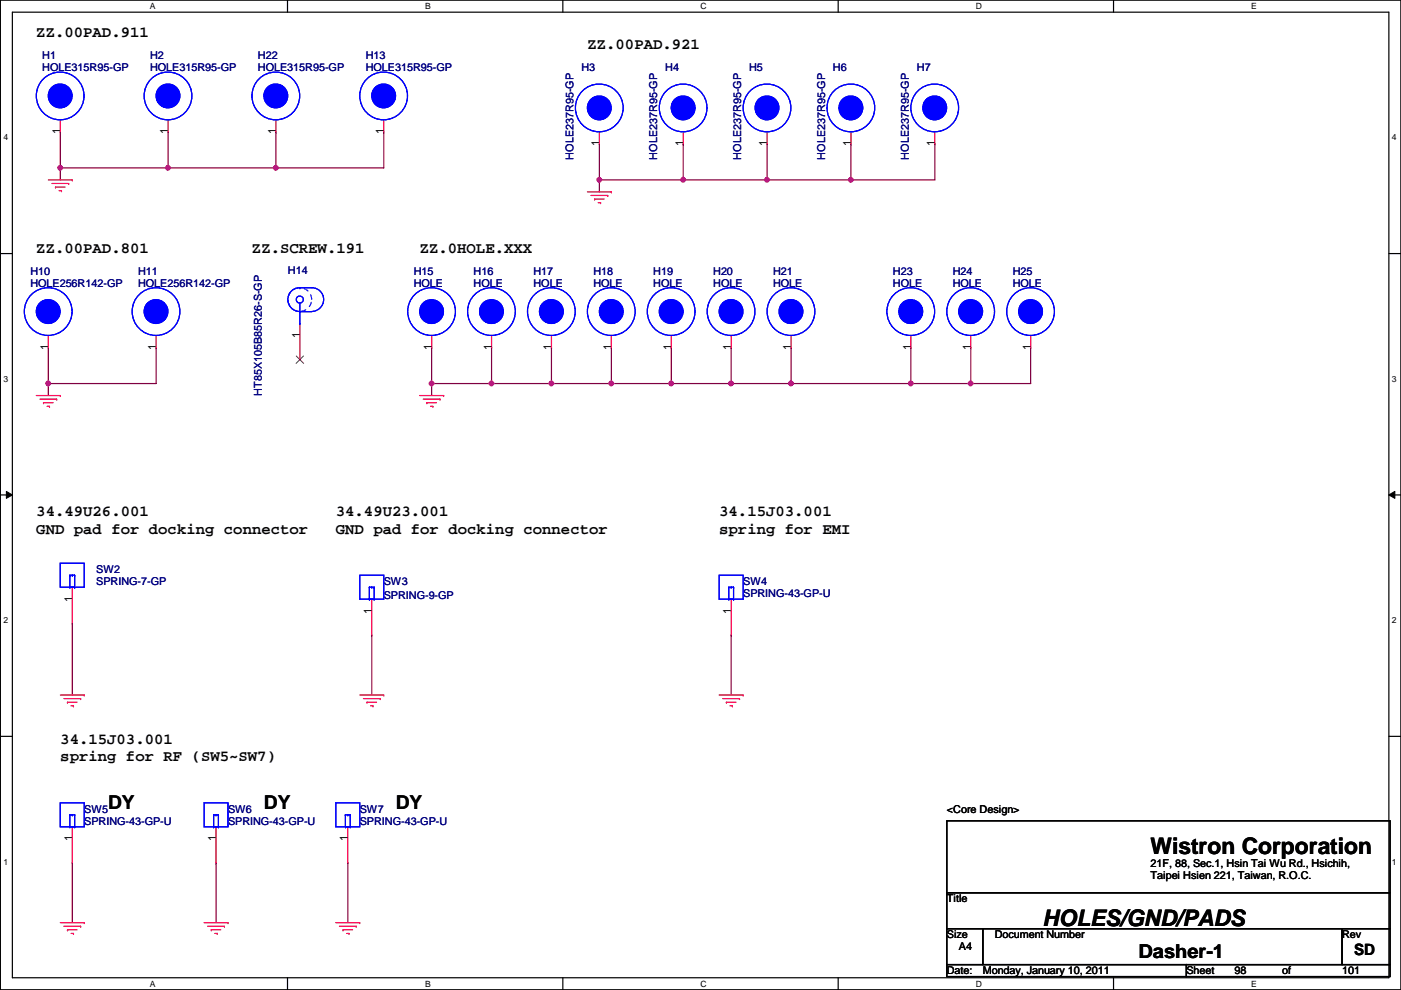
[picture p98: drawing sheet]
<svg xmlns="http://www.w3.org/2000/svg" width="297mm" height="210mm" viewBox="0 0 297 210" stroke-linecap="round" stroke-linejoin="round" font-family="sans-serif">
<defs><g id="words">
<g font-size="4.8">
<text x="243.9" y="181.1">Wistron Corporation</text>
<text x="221.1" y="196.3">HOLES/GND/PADS</text>
</g>
<g font-size="4.1">
<text x="22.9" y="171.4">DY</text>
<text x="56" y="171.4">DY</text>
<text x="83.9" y="171.4">DY</text>
<text x="241.4" y="203.2">Dasher-1</text>
</g>
<g font-size="3.3">
<text x="7.7" y="7.8">ZZ.00PAD.911</text>
<text x="124.5" y="10.4">ZZ.00PAD.921</text>
<text x="7.7" y="53.6">ZZ.00PAD.801</text>
<text x="53.4" y="53.6">ZZ.SCREW.191</text>
<text x="89" y="53.6">ZZ.0HOLE.XXX</text>
<text x="7.7" y="109.4">34.49U26.001</text>
<text x="7.7" y="113.1">GND pad for docking connector</text>
<text x="71.2" y="109.4">34.49U23.001</text>
<text x="71.2" y="113.1">GND pad for docking connector</text>
<text x="152.5" y="109.4">34.15J03.001</text>
<text x="152.5" y="113.1">spring for EMI</text>
<text x="12.8" y="157.7">34.15J03.001</text>
<text x="12.8" y="161.4">spring for RF (SW5~SW7)</text>
<text x="287.1" y="202.5">SD</text>
</g>
<g font-size="2.3" fill="#000080">
<text x="9" y="12.5">H1</text>
<text x="9" y="15.1">HOLE315R95-GP</text>
<text x="31.8" y="12.5">H2</text>
<text x="31.8" y="15.1">HOLE315R95-GP</text>
<text x="54.7" y="12.5">H22</text>
<text x="54.7" y="15.1">HOLE315R95-GP</text>
<text x="77.6" y="12.5">H13</text>
<text x="77.6" y="15.1">HOLE315R95-GP</text>
<text x="123.3" y="15.1">H3</text>
<text x="141.1" y="15.1">H4</text>
<text x="158.8" y="15.1">H5</text>
<text x="176.6" y="15.1">H6</text>
<text x="194.4" y="15.1">H7</text>
<text x="121.6" y="33.8" transform="rotate(-90 121.6 33.8)">HOLE237R95-GP</text>
<text x="139.4" y="33.8" transform="rotate(-90 139.4 33.8)">HOLE237R95-GP</text>
<text x="157.1" y="33.8" transform="rotate(-90 157.1 33.8)">HOLE237R95-GP</text>
<text x="174.9" y="33.8" transform="rotate(-90 174.9 33.8)">HOLE237R95-GP</text>
<text x="192.7" y="33.8" transform="rotate(-90 192.7 33.8)">HOLE237R95-GP</text>
<text x="6.4" y="58.3">H10</text>
<text x="29.3" y="58.3">H11</text>
<text x="61" y="58">H14</text>
<text x="87.7" y="58.3">H15</text>
<text x="100.4" y="58.3">H16</text>
<text x="113.1" y="58.3">H17</text>
<text x="125.8" y="58.3">H18</text>
<text x="138.5" y="58.3">H19</text>
<text x="151.2" y="58.3">H20</text>
<text x="163.9" y="58.3">H21</text>
<text x="189.3" y="58.3">H23</text>
<text x="202" y="58.3">H24</text>
<text x="214.7" y="58.3">H25</text>
<text x="6.4" y="60.8">HOLE256R142-GP</text>
<text x="29.3" y="60.8">HOLE256R142-GP</text>
<text x="87.7" y="60.8">HOLE</text>
<text x="100.4" y="60.8">HOLE</text>
<text x="113.1" y="60.8">HOLE</text>
<text x="125.8" y="60.8">HOLE</text>
<text x="138.5" y="60.8">HOLE</text>
<text x="151.2" y="60.8">HOLE</text>
<text x="163.9" y="60.8">HOLE</text>
<text x="189.3" y="60.8">HOLE</text>
<text x="202" y="60.8">HOLE</text>
<text x="214.7" y="60.8">HOLE</text>
<text x="55.5" y="83.9" transform="rotate(-90 55.5 83.9)">HT85X105B85R26-S-GP</text>
<text x="20.4" y="121.5">SW2</text>
<text x="20.4" y="124">SPRING-7-GP</text>
<text x="81.4" y="124">SW3</text>
<text x="157.6" y="124">SW4</text>
<text x="81.4" y="127.1">SPRING-9-GP</text>
<text x="157.6" y="126.6">SPRING-43-GP-U</text>
<text x="17.9" y="172.3">SW5</text>
<text x="48.3" y="172.3">SW6</text>
<text x="76.3" y="172.3">SW7</text>
<text x="17.9" y="174.8">SPRING-43-GP-U</text>
<text x="48.3" y="174.8">SPRING-43-GP-U</text>
<text x="76.3" y="174.8">SPRING-43-GP-U</text>
</g>
<g font-size="2.3">
<text x="12.7" y="28.5" transform="rotate(-90 12.7 28.5)">1</text>
<text x="35.6" y="28.5" transform="rotate(-90 35.6 28.5)">1</text>
<text x="58.5" y="28.5" transform="rotate(-90 58.5 28.5)">1</text>
<text x="81.3" y="28.5" transform="rotate(-90 81.3 28.5)">1</text>
<text x="127" y="31" transform="rotate(-90 127 31)">1</text>
<text x="144.8" y="31" transform="rotate(-90 144.8 31)">1</text>
<text x="162.6" y="31" transform="rotate(-90 162.6 31)">1</text>
<text x="180.4" y="31" transform="rotate(-90 180.4 31)">1</text>
<text x="198.2" y="31" transform="rotate(-90 198.2 31)">1</text>
<text x="63.5" y="71.7" transform="rotate(-90 63.5 71.7)">1</text>
<text x="10.2" y="74.2" transform="rotate(-90 10.2 74.2)">1</text>
<text x="33.1" y="74.2" transform="rotate(-90 33.1 74.2)">1</text>
<text x="91.5" y="74.2" transform="rotate(-90 91.5 74.2)">1</text>
<text x="104.2" y="74.2" transform="rotate(-90 104.2 74.2)">1</text>
<text x="116.9" y="74.2" transform="rotate(-90 116.9 74.2)">1</text>
<text x="129.6" y="74.2" transform="rotate(-90 129.6 74.2)">1</text>
<text x="142.3" y="74.2" transform="rotate(-90 142.3 74.2)">1</text>
<text x="155" y="74.2" transform="rotate(-90 155 74.2)">1</text>
<text x="167.7" y="74.2" transform="rotate(-90 167.7 74.2)">1</text>
<text x="193.1" y="74.2" transform="rotate(-90 193.1 74.2)">1</text>
<text x="205.8" y="74.2" transform="rotate(-90 205.8 74.2)">1</text>
<text x="218.5" y="74.2" transform="rotate(-90 218.5 74.2)">1</text>
<text x="15.3" y="127.6" transform="rotate(-90 15.3 127.6)">1</text>
<text x="78.8" y="130.1" transform="rotate(-90 78.8 130.1)">1</text>
<text x="155" y="130.1" transform="rotate(-90 155 130.1)">1</text>
<text x="200.7" y="172.3">&lt;Core Design&gt;</text>
<text x="15.3" y="178.4" transform="rotate(-90 15.3 178.4)">1</text>
<text x="45.8" y="178.4" transform="rotate(-90 45.8 178.4)">1</text>
<text x="73.7" y="178.4" transform="rotate(-90 73.7 178.4)">1</text>
<text x="243.9" y="183.7">21F, 88, Sec.1, Hsin Tai Wu Rd., Hsichih,</text>
<text x="200.7" y="191.3">Title</text>
<text x="243.9" y="186.4">Taipei Hsien 221, Taiwan, R.O.C.</text>
<text x="200.7" y="199">Size</text>
<text x="203.3" y="201.5">A4</text>
<text x="210.9" y="199">Document Number</text>
<text x="284.6" y="199">Rev</text>
<text x="200.7" y="206.6">Date:</text>
<text x="208.4" y="206.6">Monday, January 10, 2011</text>
<text x="251.5" y="206.6">Sheet</text>
<text x="261.7" y="206.6">98</text>
<text x="271.9" y="206.6">of</text>
<text x="284.6" y="206.6">101</text>
</g>
<g font-size="1.8">
<text x="31.8" y="1.9">A</text>
<text x="90.1" y="1.9">B</text>
<text x="148.5" y="1.9">C</text>
<text x="206.9" y="1.9">D</text>
<text x="265.3" y="1.9">E</text>
<text x=".7" y="29.8">4</text>
<text x="295.1" y="29.8">4</text>
<text x=".7" y="80.9">3</text>
<text x="295.1" y="80.9">3</text>
<text x=".7" y="132.1">2</text>
<text x="295.1" y="132.1">2</text>
<text x=".7" y="183.3">1</text>
<text x="295.1" y="183.3">1</text>
<text x="31.8" y="209.2">A</text>
<text x="90.1" y="209.2">B</text>
<text x="148.5" y="209.2">C</text>
<text x="206.9" y="209.2">D</text>
<text x="265.3" y="209.2">E</text>
</g>
</g></defs>
<path d="M.1 0h296.9v209.8h-296.9zM2.6 2.6h291.9v204.7h-291.9z" fill="none" stroke="#000" stroke-width=".25"/>
<g fill="#fff">
<path d="M31.8 .3h1.2v2h-1.2z"/>
<path d="M31.8 207.6h1.2v1.9h-1.2z"/>
</g>
<path d="M61 0v2.6M61 207.3v2.5" fill="none" stroke="#000" stroke-width=".25"/>
<g fill="#fff">
<path d="M90.1 .3h1.2v2h-1.2z"/>
<path d="M90.1 207.6h1.2v1.9h-1.2z"/>
</g>
<path d="M119.3 0v2.6M119.3 207.3v2.5" fill="none" stroke="#000" stroke-width=".25"/>
<g fill="#fff">
<path d="M148.5 .3h1.3v2h-1.3z"/>
<path d="M148.5 207.6h1.3v1.9h-1.3z"/>
</g>
<path d="M177.7 0v2.6M177.7 207.3v2.5" fill="none" stroke="#000" stroke-width=".25"/>
<g fill="#fff">
<path d="M206.9 .3h1.2v2h-1.2z"/>
<path d="M206.9 207.6h1.2v1.9h-1.2z"/>
</g>
<path d="M236.1 0v2.6M236.1 207.3v2.5" fill="none" stroke="#000" stroke-width=".25"/>
<g fill="#fff">
<path d="M265.3 .3h1.1v2h-1.1z"/>
<path d="M265.3 207.6h1.1v1.9h-1.1z"/>
<path d="M.7 28.2h1v1.9h-1z"/>
<path d="M295.1 28.2h1v1.9h-1z"/>
<path d="M.7 79.3h1v2h-1z"/>
<path d="M295.1 79.3h1v2h-1z"/>
</g>
<path d="M.1 53.8h2.5M294.5 53.8h2.5" fill="none" stroke="#000" stroke-width=".25"/>
<g fill="#fff">
<path d="M.7 130.5h1v2h-1z"/>
<path d="M295.1 130.5h1v2h-1z"/>
</g>
<path d="M.1 104.9h2.5M294.5 104.9h2.5" fill="none" stroke="#000" stroke-width=".25"/>
<path d="M1.4 104.2l1.2 .7-1.2 .8zM294.5 104.9l1.2-.7v1.5z" fill="#000"/>
<path d="M1.4 104.2l1.2 .7-1.2 .8zM294.5 104.9l1.2-.7v1.5z" fill="none" stroke="#000" stroke-width=".21"/>
<g fill="#fff">
<path d="M.7 181.7h1v2h-1z"/>
<path d="M295.1 181.7h1v2h-1z"/>
</g>
<path d="M.1 156.1h2.5M294.5 156.1h2.5" fill="none" stroke="#000" stroke-width=".25"/>
<path d="M104.2 81.3h.1M104.2 81.3h12.7" fill="none" stroke="#800040" stroke-width=".25"/>
<circle cx="104.2" cy="81.3" r=".49" fill="#f0f"/>
<circle cx="104.2" cy="81.3" r=".49" fill="none" stroke="#f0f" stroke-width=".25"/>
<path d="M91.5 73.7h.1M91.5 73.7v7.6M116.9 73.7h.1M116.9 73.7v7.6M91.5 81.3h.1M91.5 81.3h12.7" fill="none" stroke="#800040" stroke-width=".25"/>
<circle cx="91.5" cy="81.3" r=".49" fill="#f0f"/>
<circle cx="91.5" cy="81.3" r=".49" fill="none" stroke="#f0f" stroke-width=".25"/>
<path d="M104.2 73.7h.1M104.2 73.7v7.6M10.2 81.3h.1M10.2 81.3v2.6M91.5 81.3h.1M91.5 81.3v2.6" fill="none" stroke="#800040" stroke-width=".25"/>
<circle cx="10.2" cy="81.3" r=".49" fill="#f0f"/>
<circle cx="10.2" cy="81.3" r=".49" fill="none" stroke="#f0f" stroke-width=".25"/>
<path d="M127.1 30.5h.1M127.1 38.1h.1M127.1 30.5v7.6M144.9 30.5h.1M144.9 30.5v7.6h-17.8M33.1 73.7h.1M33.1 73.7v7.6h-22.9M10.2 81.3h.1" fill="none" stroke="#800040" stroke-width=".25"/>
<circle cx="127.1" cy="38.1" r=".49" fill="#f0f"/>
<circle cx="127.1" cy="38.1" r=".49" fill="none" stroke="#f0f" stroke-width=".25"/>
<path d="M127.1 38.1h.1M127.1 38.1v2.6M129.6 73.7h.1M129.6 73.7v7.6M142.3 73.7h.1M142.3 73.7v7.6h-12.7M155 73.7h.1M155 73.7v7.6M167.7 73.7h.1M167.7 73.7v7.6M129.6 81.3h.1" fill="none" stroke="#800040" stroke-width=".25"/>
<circle cx="129.6" cy="81.3" r=".49" fill="#f0f"/>
<circle cx="129.6" cy="81.3" r=".49" fill="none" stroke="#f0f" stroke-width=".25"/>
<path d="M116.9 81.3h.1M116.9 81.3h12.7" fill="none" stroke="#800040" stroke-width=".25"/>
<circle cx="116.9" cy="81.3" r=".49" fill="#f0f"/>
<circle cx="116.9" cy="81.3" r=".49" fill="none" stroke="#f0f" stroke-width=".25"/>
<path d="M142.3 81.3h.1M142.3 81.3h12.7" fill="none" stroke="#800040" stroke-width=".25"/>
<circle cx="142.3" cy="81.3" r=".49" fill="#f0f"/>
<circle cx="142.3" cy="81.3" r=".49" fill="none" stroke="#f0f" stroke-width=".25"/>
<path d="M144.9 38.1h.1M144.9 38.1h17.7M10.2 73.7h.1M10.2 73.7v7.6" fill="none" stroke="#800040" stroke-width=".25"/>
<circle cx="144.8" cy="38.1" r=".49" fill="#f0f"/>
<circle cx="144.8" cy="38.1" r=".49" fill="none" stroke="#f0f" stroke-width=".25"/>
<path d="M162.6 38.1h17.8M162.6 30.5h.1M162.6 38.1h.1M162.6 30.5v7.6" fill="none" stroke="#800040" stroke-width=".25"/>
<circle cx="162.6" cy="38.1" r=".49" fill="#f0f"/>
<circle cx="162.6" cy="38.1" r=".49" fill="none" stroke="#f0f" stroke-width=".25"/>
<path d="M180.4 38.1h17.8M180.4 30.5h.1M180.4 38.1h.1M180.4 30.5v7.6" fill="none" stroke="#800040" stroke-width=".25"/>
<circle cx="180.4" cy="38.1" r=".49" fill="#f0f"/>
<circle cx="180.4" cy="38.1" r=".49" fill="none" stroke="#f0f" stroke-width=".25"/>
<path d="M35.6 28h.1M35.6 35.6h.1M35.6 28v7.6M35.6 35.6h22.9M198.2 30.5h.1M198.2 30.5v7.6" fill="none" stroke="#800040" stroke-width=".25"/>
<circle cx="35.6" cy="35.6" r=".49" fill="#f0f"/>
<circle cx="35.6" cy="35.6" r=".49" fill="none" stroke="#f0f" stroke-width=".25"/>
<path d="M12.8 35.6h.1M12.8 35.6v2.5" fill="none" stroke="#800040" stroke-width=".25"/>
<circle cx="12.8" cy="35.6" r=".49" fill="#f0f"/>
<circle cx="12.8" cy="35.6" r=".49" fill="none" stroke="#f0f" stroke-width=".25"/>
<path d="M12.8 28h.1M12.8 35.6h.1M12.8 28v7.6M12.8 35.6h22.8M58.5 28h.1M58.5 35.6h.1M58.5 28v7.6M58.5 35.6h22.9" fill="none" stroke="#800040" stroke-width=".25"/>
<circle cx="58.5" cy="35.6" r=".49" fill="#f0f"/>
<circle cx="58.5" cy="35.6" r=".49" fill="none" stroke="#f0f" stroke-width=".25"/>
<path d="M81.4 28h.1M81.4 28v7.6M193.1 73.7h.1M193.1 73.7v7.6h-25.4M167.7 81.3h.1" fill="none" stroke="#800040" stroke-width=".25"/>
<circle cx="193.1" cy="81.3" r=".49" fill="#f0f"/>
<circle cx="193.1" cy="81.3" r=".49" fill="none" stroke="#f0f" stroke-width=".25"/>
<circle cx="167.7" cy="81.3" r=".49" fill="#f0f"/>
<circle cx="167.7" cy="81.3" r=".49" fill="none" stroke="#f0f" stroke-width=".25"/>
<path d="M205.8 73.7h.1M205.8 73.7v7.6h-12.7M193.1 81.3h.1" fill="none" stroke="#800040" stroke-width=".25"/>
<circle cx="205.8" cy="81.3" r=".49" fill="#f0f"/>
<circle cx="205.8" cy="81.3" r=".49" fill="none" stroke="#f0f" stroke-width=".25"/>
<path d="M155 81.3h.1M155 81.3h12.7" fill="none" stroke="#800040" stroke-width=".25"/>
<circle cx="155" cy="81.3" r=".49" fill="#f0f"/>
<circle cx="155" cy="81.3" r=".49" fill="none" stroke="#f0f" stroke-width=".25"/>
<g fill="none" stroke="#800040" stroke-width=".25">
<path d="M218.5 73.7h.1M218.5 73.7v7.6h-12.7M205.8 81.3h.1M15.3 132.1h.1M15.3 132.1v15.3M78.8 134.7h.1M78.8 134.7v12.7M155 134.7h.1M155 134.7v12.7M15.3 182.9h.1M15.3 182.9v12.7M45.8 182.9h.1"/>
<path d="M45.8 182.9v12.7M73.7 182.9h.1M73.7 182.9v12.7"/>
</g>
<g fill="none" stroke="#f00" stroke-width=".25">
<path d="M10.2 38.1h5.1M11 38.9h3.6M11.8 39.7h2M11.8 39.7h.1M14.6 38.9h.1M15.3 38.1h.1M12.5 40.4h.5M13 40.4h.1M124.5 40.7h5.1M125.3 41.4h3.6M126.1 42.2h.1M126.1 42.2h2"/>
<path d="M126.8 43h.5M127.3 43h.1M128.9 41.4h.1M129.6 40.7h.1M193.1 71.2v2.5M7.7 83.9h5.1M8.5 84.6h3.5M9.2 85.4h.1M9.2 85.4h2.1M10 86.1h.5M10.5 86.1h.1M12 84.6h.1"/>
<path d="M12.8 83.9h.1M89 83.9h5.1M89.7 84.6h3.6M90.5 85.4h.1M90.5 85.4h2M91.3 86.1h.5M91.8 86.1h.1M93.3 84.6h.1M94.1 83.9h.1M12.8 147.4h5.1M13.5 148.1h3.6M14.3 148.9h2"/>
<path d="M14.3 148.9h.1M15.1 149.6h.5M15.6 149.6h.1M17.1 148.1h.1M17.9 147.4h.1M76.3 147.4h5.1M77 148.1h3.6M77.8 148.9h2M77.8 148.9h.1M78.6 149.6h.5M79.1 149.6h.1M80.6 148.1h.1"/>
<path d="M81.4 147.4h.1M152.5 147.4h5.1M153.2 148.1h3.6M154 148.9h.1M154 148.9h2M154.8 149.6h.5M155.3 149.6h.1M156.8 148.1h.1M157.6 147.4h.1M12.8 195.6h5.1M13.5 196.4h3.6M14.3 197.1h2"/>
<path d="M14.3 197.1h.1M15.1 197.9h.5M15.6 197.9h.1M17.1 196.4h.1M17.9 195.6h.1M43.3 195.6h5M44 196.4h3.6M44.8 197.1h.1M44.8 197.1h2M45.5 197.9h.6M46.1 197.9h.1M47.6 196.4h.1"/>
<path d="M48.3 195.6h.1M71.2 195.6h5.1M72 196.4h3.5M72.7 197.1h2.1M72.7 197.1h.1M73.5 197.9h.5M74 197.9h.1M75.5 196.4h.1M76.3 195.6h.1"/>
</g>
<path d="M200.7 174h94v15.3h-94zM200.7 189.3h94v7.6h-94zM200.7 196.9h7.7v7.6h-7.7zM208.4 196.9h76.2v7.6h-76.2zM284.6 196.9h10.1v7.6h-10.1zM200.7 204.5h50.8v2.6h-50.8zM251.5 204.5h43.2v2.6h-43.2z" fill="none" stroke="#000" stroke-width=".25"/>
<circle cx="193.1" cy="66.1" r="2.52" fill="#00f"/>
<g fill="none" stroke="#00f" stroke-width=".25">
<circle cx="193.1" cy="66.1" r="5.1"/>
<circle cx="193.1" cy="66.1" r="2.52"/>
</g>
<circle cx="193.1" cy="66.1" r="2.52" fill="#00f"/>
<g fill="none" stroke="#00f" stroke-width=".25">
<path d="M43.3 170.2h5v5.1h-5zM45.3 172.8h.1M45.3 175.3h.1M45.3 172.8v2.5M45.3 175.3h1M45.3 172.8h1M45.8 172.8h.1M46.3 175.3h.1M46.3 172.8h.1M46.3 172.8v2.5"/>
<circle cx="193.1" cy="66.1" r="5.1"/>
<circle cx="193.1" cy="66.1" r="2.52"/>
</g>
<path d="M91.5 71.2v2.5M45.8 175.3v7.6" fill="none" stroke="#f00" stroke-width=".25"/>
<circle cx="91.5" cy="66.1" r="2.52" fill="#00f"/>
<g fill="none" stroke="#00f" stroke-width=".25">
<circle cx="91.5" cy="66.1" r="5.1"/>
<circle cx="91.5" cy="66.1" r="2.52"/>
</g>
<circle cx="91.5" cy="66.1" r="2.52" fill="#00f"/>
<g fill="none" stroke="#00f" stroke-width=".25">
<circle cx="91.5" cy="66.1" r="5.1"/>
<circle cx="91.5" cy="66.1" r="2.52"/>
</g>
<path d="M127.1 28v2.5" fill="none" stroke="#f00" stroke-width=".25"/>
<circle cx="127.1" cy="22.9" r="2.52" fill="#00f"/>
<g fill="none" stroke="#00f" stroke-width=".25">
<circle cx="127.1" cy="22.9" r="5.1"/>
<circle cx="127.1" cy="22.9" r="2.52"/>
</g>
<circle cx="127.1" cy="22.9" r="2.52" fill="#00f"/>
<g fill="none" stroke="#00f" stroke-width=".25">
<path d="M12.8 119.4h5.1v5.1h-5.1zM14.8 122h1M14.8 122h.1M14.8 124.5h.1M14.8 122v2.5M14.8 124.5h1M15.3 122h.1M15.8 124.5h.1M15.8 122h.1M15.8 122v2.5"/>
<circle cx="127.1" cy="22.9" r="5.1"/>
<circle cx="127.1" cy="22.9" r="2.52"/>
</g>
<path d="M155 71.2v2.5M15.3 124.5v7.6" fill="none" stroke="#f00" stroke-width=".25"/>
<circle cx="155" cy="66.1" r="2.52" fill="#00f"/>
<g fill="none" stroke="#00f" stroke-width=".25">
<circle cx="155" cy="66.1" r="5.1"/>
<circle cx="155" cy="66.1" r="2.52"/>
</g>
<circle cx="155" cy="66.1" r="2.52" fill="#00f"/>
<g fill="none" stroke="#00f" stroke-width=".25">
<circle cx="155" cy="66.1" r="5.1"/>
<circle cx="155" cy="66.1" r="2.52"/>
</g>
<path d="M205.8 71.2v2.5" fill="none" stroke="#f00" stroke-width=".25"/>
<circle cx="205.8" cy="66.1" r="2.52" fill="#00f"/>
<g fill="none" stroke="#00f" stroke-width=".25">
<circle cx="205.8" cy="66.1" r="5.1"/>
<circle cx="205.8" cy="66.1" r="2.52"/>
</g>
<circle cx="205.8" cy="66.1" r="2.52" fill="#00f"/>
<g fill="none" stroke="#00f" stroke-width=".25">
<circle cx="205.8" cy="66.1" r="5.1"/>
<circle cx="205.8" cy="66.1" r="2.52"/>
</g>
<path d="M81.4 25.4v2.6" fill="none" stroke="#f00" stroke-width=".25"/>
<circle cx="81.3" cy="20.3" r="2.52" fill="#00f"/>
<g fill="none" stroke="#00f" stroke-width=".25">
<circle cx="81.3" cy="20.3" r="5.1"/>
<circle cx="81.3" cy="20.3" r="2.52"/>
</g>
<circle cx="81.3" cy="20.3" r="2.52" fill="#00f"/>
<g fill="none" stroke="#00f" stroke-width=".25">
<circle cx="81.3" cy="20.3" r="5.1"/>
<circle cx="81.3" cy="20.3" r="2.52"/>
</g>
<path d="M142.3 71.2v2.5" fill="none" stroke="#f00" stroke-width=".25"/>
<circle cx="142.3" cy="66.1" r="2.52" fill="#00f"/>
<g fill="none" stroke="#00f" stroke-width=".25">
<circle cx="142.3" cy="66.1" r="5.1"/>
<circle cx="142.3" cy="66.1" r="2.52"/>
</g>
<circle cx="142.3" cy="66.1" r="2.52" fill="#00f"/>
<g fill="none" stroke="#00f" stroke-width=".25">
<path d="M76.3 122h5.1v5h-5.1zM78.3 124.5h.1M78.3 127h.1M78.3 124.5v2.5M78.3 127h1M78.3 124.5h1M78.8 124.5h.1M79.3 127h.1M79.3 124.5h.1M79.3 124.5v2.5"/>
<circle cx="142.3" cy="66.1" r="5.1"/>
<circle cx="142.3" cy="66.1" r="2.52"/>
</g>
<path d="M129.6 71.2v2.5M78.8 127v7.7" fill="none" stroke="#f00" stroke-width=".25"/>
<circle cx="129.6" cy="66.1" r="2.52" fill="#00f"/>
<g fill="none" stroke="#00f" stroke-width=".25">
<circle cx="129.6" cy="66.1" r="5.1"/>
<circle cx="129.6" cy="66.1" r="2.52"/>
</g>
<circle cx="129.6" cy="66.1" r="2.52" fill="#00f"/>
<g fill="none" stroke="#00f" stroke-width=".25">
<path d="M152.5 122h5.1v5h-5.1zM154.5 124.5h.1M154.5 127h.1M154.5 124.5v2.5M154.5 127h1M154.5 124.5h1M155 124.5h.1M155.5 127h.1M155.5 124.5h.1M155.5 124.5v2.5"/>
<circle cx="129.6" cy="66.1" r="5.1"/>
<circle cx="129.6" cy="66.1" r="2.52"/>
</g>
<path d="M167.7 71.2v2.5M155 127v7.7" fill="none" stroke="#f00" stroke-width=".25"/>
<circle cx="167.7" cy="66.1" r="2.52" fill="#00f"/>
<g fill="none" stroke="#00f" stroke-width=".25">
<circle cx="167.7" cy="66.1" r="5.1"/>
<circle cx="167.7" cy="66.1" r="2.52"/>
</g>
<circle cx="167.7" cy="66.1" r="2.52" fill="#00f"/>
<g fill="none" stroke="#00f" stroke-width=".25">
<circle cx="167.7" cy="66.1" r="5.1"/>
<circle cx="167.7" cy="66.1" r="2.52"/>
</g>
<path d="M162.6 28v2.5" fill="none" stroke="#f00" stroke-width=".25"/>
<circle cx="162.6" cy="22.9" r="2.52" fill="#00f"/>
<g fill="none" stroke="#00f" stroke-width=".25">
<circle cx="162.6" cy="22.9" r="5.1"/>
<circle cx="162.6" cy="22.9" r="2.52"/>
</g>
<circle cx="162.6" cy="22.9" r="2.52" fill="#00f"/>
<g fill="none" stroke="#00f" stroke-width=".25">
<circle cx="162.6" cy="22.9" r="5.1"/>
<circle cx="162.6" cy="22.9" r="2.52"/>
</g>
<path d="M218.5 71.2v2.5" fill="none" stroke="#f00" stroke-width=".25"/>
<circle cx="218.5" cy="66.1" r="2.52" fill="#00f"/>
<g fill="none" stroke="#00f" stroke-width=".25">
<circle cx="218.5" cy="66.1" r="5.1"/>
<circle cx="218.5" cy="66.1" r="2.52"/>
</g>
<circle cx="218.5" cy="66.1" r="2.52" fill="#00f"/>
<g fill="none" stroke="#00f" stroke-width=".25">
<circle cx="218.5" cy="66.1" r="5.1"/>
<circle cx="218.5" cy="66.1" r="2.52"/>
</g>
<path d="M180.4 28v2.5" fill="none" stroke="#f00" stroke-width=".25"/>
<circle cx="180.4" cy="22.9" r="2.52" fill="#00f"/>
<g fill="none" stroke="#00f" stroke-width=".25">
<circle cx="180.4" cy="22.9" r="5.1"/>
<circle cx="180.4" cy="22.9" r="2.52"/>
</g>
<circle cx="180.4" cy="22.9" r="2.52" fill="#00f"/>
<g fill="none" stroke="#00f" stroke-width=".25">
<circle cx="180.4" cy="22.9" r="5.1"/>
<circle cx="180.4" cy="22.9" r="2.52"/>
</g>
<path d="M116.9 71.2v2.5" fill="none" stroke="#f00" stroke-width=".25"/>
<circle cx="116.9" cy="66.1" r="2.52" fill="#00f"/>
<g fill="none" stroke="#00f" stroke-width=".25">
<circle cx="116.9" cy="66.1" r="5.1"/>
<circle cx="116.9" cy="66.1" r="2.52"/>
</g>
<circle cx="116.9" cy="66.1" r="2.52" fill="#00f"/>
<g fill="none" stroke="#00f" stroke-width=".25">
<path d="M63.6 66.1h2.5M63.6 61h2.8M63.6 61h.1M63.6 66.1h.1M63.6 61a2.52 2.52 0 0 0-2.6 2.5 2.52 2.52 0 0 0 2.6 2.5M63.6 68.6h.1M63.6 64.3v4.3M66.1 61a2.52 2.52 0 0 1 2.5 2.5 2.52 2.52 0 0 1-2.5 2.5M12.8 170.2h5.1v5.1h-5.1zM14.8 172.8h1M14.8 172.8h.1M14.8 175.3h.1"/>
<path d="M14.8 172.8v2.5M14.8 175.3h1M15.3 172.8h.1M15.8 175.3h.1M15.8 172.8h.1M15.8 172.8v2.5"/>
<circle cx="63.6" cy="63.5" r=".75"/>
<circle cx="116.9" cy="66.1" r="5.1"/>
<circle cx="116.9" cy="66.1" r="2.52"/>
</g>
<path d="M198.2 28v2.5M63.6 68.6v7.6M15.3 175.3v7.6" fill="none" stroke="#f00" stroke-width=".25"/>
<path d="M62.8 75.5l1.6 1.5M64.3 75.5l-1.5 1.5" fill="none" stroke="#804000" stroke-width=".21"/>
<circle cx="63.6" cy="63.5" r="2.52" fill="none" stroke="#fff" stroke-width=".21" stroke-dasharray="1 1 1 1 1 1 1 1"/>
<circle cx="63.6" cy="63.5" r="2.52" fill="none" stroke="#00f" stroke-width=".21" stroke-dasharray="1 1 1 1 1 1 1 1"/>
<circle cx="198.2" cy="22.9" r="2.52" fill="#00f"/>
<g fill="none" stroke="#00f" stroke-width=".25">
<circle cx="198.2" cy="22.9" r="5.1"/>
<circle cx="198.2" cy="22.9" r="2.52"/>
</g>
<circle cx="198.2" cy="22.9" r="2.52" fill="#00f"/>
<g fill="none" stroke="#00f" stroke-width=".25">
<circle cx="198.2" cy="22.9" r="5.1"/>
<circle cx="198.2" cy="22.9" r="2.52"/>
</g>
<path d="M35.6 25.4v2.6" fill="none" stroke="#f00" stroke-width=".25"/>
<circle cx="35.6" cy="20.3" r="2.52" fill="#00f"/>
<g fill="none" stroke="#00f" stroke-width=".25">
<circle cx="35.6" cy="20.3" r="5.1"/>
<circle cx="35.6" cy="20.3" r="2.52"/>
</g>
<circle cx="35.6" cy="20.3" r="2.52" fill="#00f"/>
<g fill="none" stroke="#00f" stroke-width=".25">
<circle cx="35.6" cy="20.3" r="5.1"/>
<circle cx="35.6" cy="20.3" r="2.52"/>
</g>
<path d="M12.8 25.4v2.6" fill="none" stroke="#f00" stroke-width=".25"/>
<circle cx="12.8" cy="20.3" r="2.52" fill="#00f"/>
<g fill="none" stroke="#00f" stroke-width=".25">
<circle cx="12.8" cy="20.3" r="5.1"/>
<circle cx="12.8" cy="20.3" r="2.52"/>
</g>
<circle cx="12.8" cy="20.3" r="2.52" fill="#00f"/>
<g fill="none" stroke="#00f" stroke-width=".25">
<circle cx="12.8" cy="20.3" r="5.1"/>
<circle cx="12.8" cy="20.3" r="2.52"/>
</g>
<path d="M104.2 71.2v2.5" fill="none" stroke="#f00" stroke-width=".25"/>
<circle cx="104.2" cy="66.1" r="2.52" fill="#00f"/>
<g fill="none" stroke="#00f" stroke-width=".25">
<circle cx="104.2" cy="66.1" r="5.1"/>
<circle cx="104.2" cy="66.1" r="2.52"/>
</g>
<circle cx="104.2" cy="66.1" r="2.52" fill="#00f"/>
<g fill="none" stroke="#00f" stroke-width=".25">
<circle cx="104.2" cy="66.1" r="5.1"/>
<circle cx="104.2" cy="66.1" r="2.52"/>
</g>
<path d="M33.1 71.2v2.5" fill="none" stroke="#f00" stroke-width=".25"/>
<circle cx="33.1" cy="66.1" r="2.52" fill="#00f"/>
<g fill="none" stroke="#00f" stroke-width=".25">
<circle cx="33.1" cy="66.1" r="5.1"/>
<circle cx="33.1" cy="66.1" r="2.52"/>
</g>
<circle cx="33.1" cy="66.1" r="2.52" fill="#00f"/>
<g fill="none" stroke="#00f" stroke-width=".25">
<path d="M71.2 170.2h5.1v5.1h-5.1zM73.2 172.8h.1M73.2 175.3h.1M73.2 172.8v2.5M73.2 175.3h1M73.2 172.8h1M73.7 172.8h.1M74.2 175.3h.1M74.2 172.8h.1M74.2 172.8v2.5"/>
<circle cx="33.1" cy="66.1" r="5.1"/>
<circle cx="33.1" cy="66.1" r="2.52"/>
</g>
<path d="M58.5 25.4v2.6M73.7 175.3v7.6" fill="none" stroke="#f00" stroke-width=".25"/>
<circle cx="58.5" cy="20.3" r="2.52" fill="#00f"/>
<g fill="none" stroke="#00f" stroke-width=".25">
<circle cx="58.5" cy="20.3" r="5.1"/>
<circle cx="58.5" cy="20.3" r="2.52"/>
</g>
<circle cx="58.5" cy="20.3" r="2.52" fill="#00f"/>
<g fill="none" stroke="#00f" stroke-width=".25">
<circle cx="58.5" cy="20.3" r="5.1"/>
<circle cx="58.5" cy="20.3" r="2.52"/>
</g>
<path d="M144.9 28v2.5" fill="none" stroke="#f00" stroke-width=".25"/>
<circle cx="144.8" cy="22.9" r="2.52" fill="#00f"/>
<g fill="none" stroke="#00f" stroke-width=".25">
<circle cx="144.8" cy="22.9" r="5.1"/>
<circle cx="144.8" cy="22.9" r="2.52"/>
</g>
<circle cx="144.8" cy="22.9" r="2.52" fill="#00f"/>
<g fill="none" stroke="#00f" stroke-width=".25">
<circle cx="144.8" cy="22.9" r="5.1"/>
<circle cx="144.8" cy="22.9" r="2.52"/>
</g>
<path d="M10.2 71.2v2.5" fill="none" stroke="#f00" stroke-width=".25"/>
<circle cx="10.2" cy="66.1" r="2.52" fill="#00f"/>
<g fill="none" stroke="#00f" stroke-width=".25">
<circle cx="10.2" cy="66.1" r="5.1"/>
<circle cx="10.2" cy="66.1" r="2.52"/>
</g>
<circle cx="10.2" cy="66.1" r="2.52" fill="#00f"/>
<g fill="none" stroke="#00f" stroke-width=".25">
<circle cx="10.2" cy="66.1" r="5.1"/>
<circle cx="10.2" cy="66.1" r="2.52"/>
</g>
<circle cx="104.2" cy="81.3" r=".49" fill="#f0f"/>
<circle cx="104.2" cy="81.3" r=".49" fill="none" stroke="#f0f" stroke-width=".25"/>
<circle cx="91.5" cy="81.3" r=".49" fill="#f0f"/>
<circle cx="91.5" cy="81.3" r=".49" fill="none" stroke="#f0f" stroke-width=".25"/>
<circle cx="10.2" cy="81.3" r=".49" fill="#f0f"/>
<circle cx="10.2" cy="81.3" r=".49" fill="none" stroke="#f0f" stroke-width=".25"/>
<circle cx="127.1" cy="38.1" r=".49" fill="#f0f"/>
<circle cx="127.1" cy="38.1" r=".49" fill="none" stroke="#f0f" stroke-width=".25"/>
<circle cx="129.6" cy="81.3" r=".49" fill="#f0f"/>
<circle cx="129.6" cy="81.3" r=".49" fill="none" stroke="#f0f" stroke-width=".25"/>
<circle cx="116.9" cy="81.3" r=".49" fill="#f0f"/>
<circle cx="116.9" cy="81.3" r=".49" fill="none" stroke="#f0f" stroke-width=".25"/>
<circle cx="142.3" cy="81.3" r=".49" fill="#f0f"/>
<circle cx="142.3" cy="81.3" r=".49" fill="none" stroke="#f0f" stroke-width=".25"/>
<circle cx="144.8" cy="38.1" r=".49" fill="#f0f"/>
<circle cx="144.8" cy="38.1" r=".49" fill="none" stroke="#f0f" stroke-width=".25"/>
<circle cx="162.6" cy="38.1" r=".49" fill="#f0f"/>
<circle cx="162.6" cy="38.1" r=".49" fill="none" stroke="#f0f" stroke-width=".25"/>
<circle cx="180.4" cy="38.1" r=".49" fill="#f0f"/>
<circle cx="180.4" cy="38.1" r=".49" fill="none" stroke="#f0f" stroke-width=".25"/>
<circle cx="35.6" cy="35.6" r=".49" fill="#f0f"/>
<circle cx="35.6" cy="35.6" r=".49" fill="none" stroke="#f0f" stroke-width=".25"/>
<circle cx="12.8" cy="35.6" r=".49" fill="#f0f"/>
<circle cx="12.8" cy="35.6" r=".49" fill="none" stroke="#f0f" stroke-width=".25"/>
<circle cx="58.5" cy="35.6" r=".49" fill="#f0f"/>
<circle cx="58.5" cy="35.6" r=".49" fill="none" stroke="#f0f" stroke-width=".25"/>
<circle cx="193.1" cy="81.3" r=".49" fill="#f0f"/>
<circle cx="193.1" cy="81.3" r=".49" fill="none" stroke="#f0f" stroke-width=".25"/>
<circle cx="167.7" cy="81.3" r=".49" fill="#f0f"/>
<circle cx="167.7" cy="81.3" r=".49" fill="none" stroke="#f0f" stroke-width=".25"/>
<circle cx="205.8" cy="81.3" r=".49" fill="#f0f"/>
<circle cx="205.8" cy="81.3" r=".49" fill="none" stroke="#f0f" stroke-width=".25"/>
<circle cx="155" cy="81.3" r=".49" fill="#f0f"/>
<circle cx="155" cy="81.3" r=".49" fill="none" stroke="#f0f" stroke-width=".25"/>
<use href="#words"/>
</svg>
